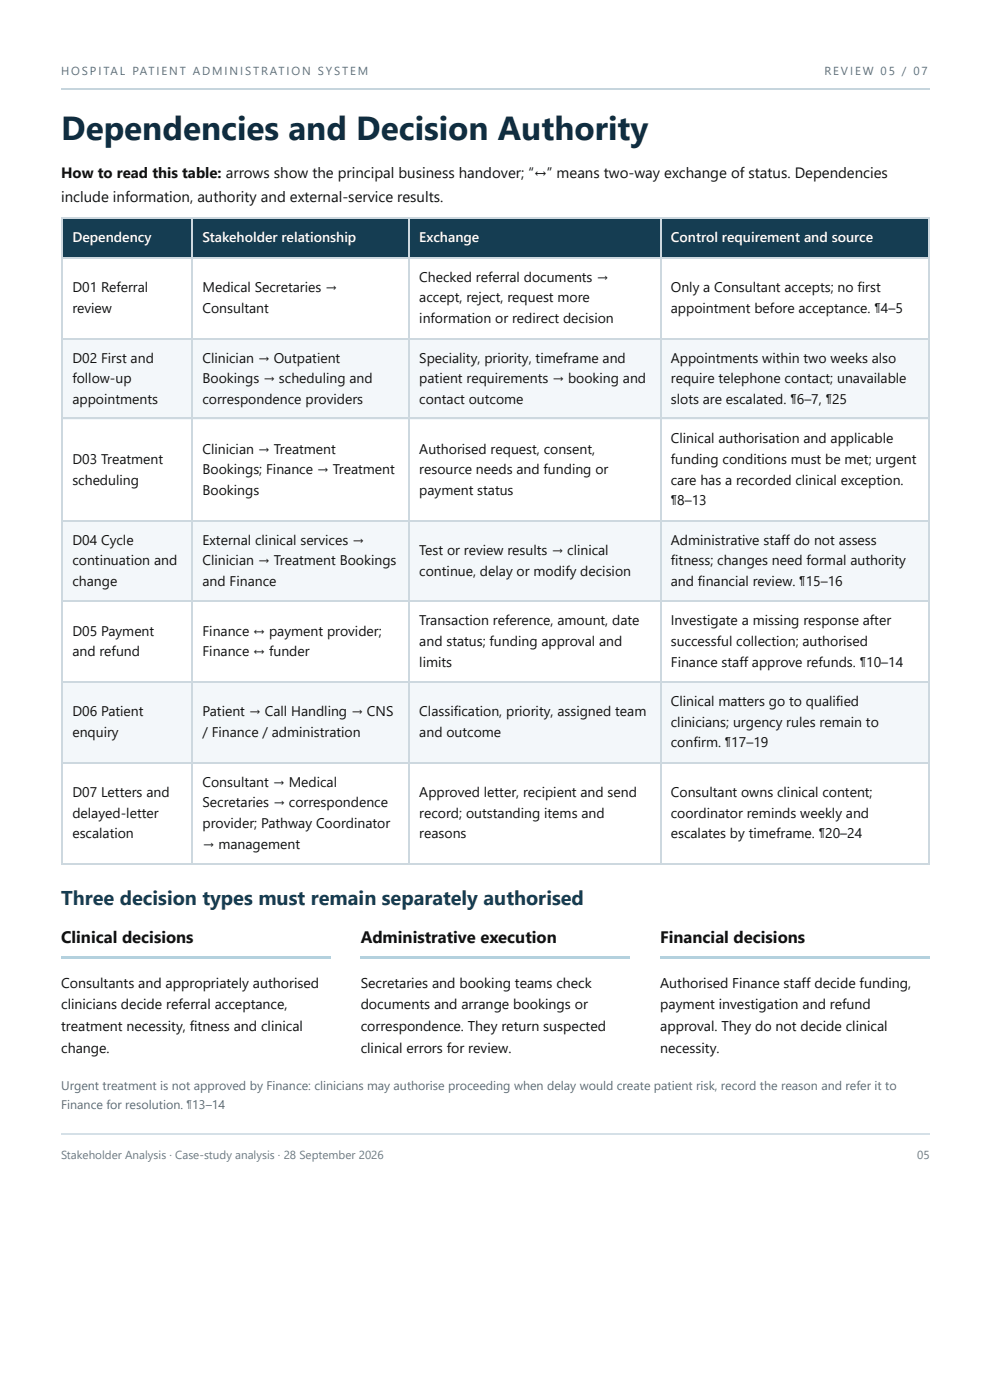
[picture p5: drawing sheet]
<svg xmlns="http://www.w3.org/2000/svg" width="210mm" height="297mm" viewBox="0 0 210 297" stroke-linecap="round" stroke-linejoin="round" font-family="sans-serif">
<defs><g id="words">
<text font-size="7.1" fill="#102d40" x="13" y="29.6">Dependencies and Decision Authority</text>
<text font-size="4.2" fill="#153d52" x="13" y="192.1">Three decision types must remain separately authorised</text>
<g font-size="3.5" fill="#111">
<text x="13" y="200">Clinical decisions</text>
<text x="76.5" y="200">Administrative execution</text>
<text x="140" y="200">Financial decisions</text>
</g>
<g font-size="3.2" fill="#111">
<text x="13" y="37.8">How to read this table: arrows show the principal business handover; “↔” means two-way exchange of status. Dependencies</text>
<text x="13" y="42.9">include information, authority and external-service results.</text>
</g>
<g font-size="3" fill="#fff">
<text x="15.3" y="51.3">Dependency</text>
<text x="42.9" y="51.3">Stakeholder relationship</text>
<text x="88.9" y="51.3">Exchange</text>
<text x="142.2" y="51.3">Control requirement and source</text>
</g>
<g font-size="3" fill="#111">
<text x="88.9" y="59.8">Checked referral documents →</text>
<text x="15.3" y="61.9">D01 Referral</text>
<text x="42.9" y="61.9">Medical Secretaries →</text>
<text x="88.9" y="64">accept, reject, request more</text>
<text x="142.2" y="61.9">Only a Consultant accepts; no first</text>
<text x="15.3" y="66.4">review</text>
<text x="42.9" y="66.4">Consultant</text>
<text x="88.9" y="68.5">information or redirect decision</text>
<text x="142.2" y="66.4">appointment before acceptance. ¶4–5</text>
<text x="15.3" y="77">D02 First and</text>
<text x="42.9" y="77">Clinician → Outpatient</text>
<text x="88.9" y="77">Speciality, priority, timeframe and</text>
<text x="142.2" y="77">Appointments within two weeks also</text>
<text x="15.3" y="81.2">follow-up</text>
<text x="42.9" y="81.2">Bookings → scheduling and</text>
<text x="88.9" y="81.2">patient requirements → booking and</text>
<text x="142.2" y="81.2">require telephone contact; unavailable</text>
<text x="15.3" y="85.7">appointments</text>
<text x="42.9" y="85.7">correspondence providers</text>
<text x="88.9" y="85.7">contact outcome</text>
<text x="142.2" y="85.7">slots are escalated. ¶6–7, ¶25</text>
<text x="142.2" y="93.9">Clinical authorisation and applicable</text>
<text x="15.3" y="98.4">D03 Treatment</text>
<text x="42.9" y="96.3">Clinician → Treatment</text>
<text x="42.9" y="100.5">Bookings; Finance → Treatment</text>
<text x="88.9" y="96.3">Authorised request, consent,</text>
<text x="88.9" y="100.5">resource needs and funding or</text>
<text x="142.2" y="98.4">funding conditions must be met; urgent</text>
<text x="15.3" y="102.9">scheduling</text>
<text x="42.9" y="105">Bookings</text>
<text x="88.9" y="105">payment status</text>
<text x="142.2" y="102.9">care has a recorded clinical exception.</text>
<text x="142.2" y="107.2">¶8–13</text>
<text x="15.3" y="115.6">D04 Cycle</text>
<text x="15.3" y="119.9">continuation and</text>
<text x="42.9" y="115.6">External clinical services →</text>
<text x="42.9" y="119.9">Clinician → Treatment Bookings</text>
<text x="88.9" y="117.7">Test or review results → clinical</text>
<text x="142.2" y="115.6">Administrative staff do not assess</text>
<text x="142.2" y="119.9">fitness; changes need formal authority</text>
<text x="15.3" y="124.4">change</text>
<text x="42.9" y="124.4">and Finance</text>
<text x="88.9" y="122.2">continue, delay or modify decision</text>
<text x="142.2" y="124.4">and financial review. ¶15–16</text>
<text x="15.3" y="134.9">D05 Payment</text>
<text x="42.9" y="134.9">Finance ↔ payment provider;</text>
<text x="88.9" y="132.6">Transaction reference, amount, date</text>
<text x="88.9" y="137.1">and status; funding approval and</text>
<text x="142.2" y="132.6">Investigate a missing response after</text>
<text x="142.2" y="137.1">successful collection; authorised</text>
<text x="15.3" y="139.2">and refund</text>
<text x="42.9" y="139.2">Finance ↔ funder</text>
<text x="88.9" y="141.6">limits</text>
<text x="142.2" y="141.6">Finance staff approve refunds. ¶10–14</text>
<text x="142.2" y="149.8">Clinical matters go to qualified</text>
<text x="15.3" y="151.9">D06 Patient</text>
<text x="42.9" y="151.9">Patient → Call Handling → CNS</text>
<text x="88.9" y="151.9">Classification, priority, assigned team</text>
<text x="142.2" y="154.3">clinicians; urgency rules remain to</text>
<text x="15.3" y="156.4">enquiry</text>
<text x="42.9" y="156.4">/ Finance / administration</text>
<text x="88.9" y="156.4">and outcome</text>
<text x="142.2" y="158.5">confirm. ¶17–19</text>
<text x="42.9" y="167">Consultant → Medical</text>
<text x="15.3" y="169.1">D07 Letters and</text>
<text x="15.3" y="173.6">delayed-letter</text>
<text x="42.9" y="171.2">Secretaries → correspondence</text>
<text x="88.9" y="169.1">Approved letter, recipient and send</text>
<text x="88.9" y="173.6">record; outstanding items and</text>
<text x="142.2" y="169.1">Consultant owns clinical content;</text>
<text x="142.2" y="173.6">coordinator reminds weekly and</text>
<text x="15.3" y="177.8">escalation</text>
<text x="42.9" y="175.7">provider; Pathway Coordinator</text>
<text x="88.9" y="177.8">reasons</text>
<text x="142.2" y="177.8">escalates by timeframe. ¶20–24</text>
<text x="42.9" y="180.2">→ management</text>
<text x="13" y="209.6">Consultants and appropriately authorised</text>
<text x="76.5" y="209.6">Secretaries and booking teams check</text>
<text x="140" y="209.6">Authorised Finance staff decide funding,</text>
<text x="13" y="214">clinicians decide referral acceptance,</text>
<text x="76.5" y="214">documents and arrange bookings or</text>
<text x="140" y="214">payment investigation and refund</text>
<text x="13" y="218.8">treatment necessity, fitness and clinical</text>
<text x="76.5" y="218.8">correspondence. They return suspected</text>
<text x="140" y="218.8">approval. They do not decide clinical</text>
<text x="13" y="223.3">change.</text>
<text x="76.5" y="223.3">clinical errors for review.</text>
<text x="140" y="223.3">necessity.</text>
</g>
<g font-size="2.6" fill="#5c6d79">
<text x="13" y="231.2">Urgent treatment is not approved by Finance: clinicians may authorise proceeding when delay would create patient risk, record the reason and refer it to</text>
<text x="13" y="235.2">Finance for resolution. ¶13–14</text>
</g>
<g font-size="2.5" fill="#557284">
<text x="13" y="15.9">HOSPITAL PATIENT ADMINISTRATION SYSTEM</text>
<text x="174.8" y="15.9">REVIEW 05 / 07</text>
</g>
<g font-size="2.5" fill="#6a7b87">
<text x="13" y="245.8">Stakeholder Analysis · Case-study analysis · 28 September 2026</text>
<text x="194.5" y="245.8">05</text>
</g>
</g></defs>
<path d="M13 18.9h184" fill="none" stroke="#c6d6df" stroke-width=".26"/>
<g fill="#153d52">
<path d="M13.2 46.3h27.5v8.2h-27.5z"/>
<path d="M40.7 46.3h46.1v8.2h-46.1z"/>
<path d="M86.8 46.3h53.2v8.2h-53.2z"/>
<path d="M140 46.3h57v8.2h-57z"/>
</g>
<g fill="#f3f7fa">
<path d="M13.2 71.7h27.5v17.2h-27.5z"/>
<path d="M40.7 71.7h46.1v17.2h-46.1z"/>
<path d="M86.8 71.7h53.2v17.2h-53.2z"/>
<path d="M140 71.7h57v17.2h-57z"/>
<path d="M13.2 110.3h27.5v17.2h-27.5z"/>
<path d="M40.7 110.3h46.1v17.2h-46.1z"/>
<path d="M86.8 110.3h53.2v17.2h-53.2z"/>
<path d="M140 110.3h57v17.2h-57z"/>
<path d="M13.2 144.7h27.5v17h-27.5z"/>
<path d="M40.7 144.7h46.1v17h-46.1z"/>
<path d="M86.8 144.7h53.2v17h-53.2z"/>
<path d="M140 144.7h57v17h-57z"/>
</g>
<g fill="none" stroke="#cdd8df" stroke-width=".26">
<path d="M13 46.2h184M13 54.6h184M13.1 46v137.4M40.6 46v137.4M86.7 46v137.4M140.1 46v137.4M13 71.8h184M13 88.8h184M13 110.5h184M13 127.4h184M13 144.6h184M13 161.8h184"/>
<path d="M13 183.2h184"/>
</g>
<path d="M196.9 46v137.4" fill="none" stroke="#cdd8df" stroke-width=".21"/>
<path d="M13 240.6h184" fill="none" stroke="#d5e0e7" stroke-width=".26"/>
<g fill="#b4d1de">
<path d="M13 202.9h57.1v.6h-57.1z"/>
<path d="M76.5 202.9h57.1v.6h-57.1z"/>
<path d="M140 202.9h57v.6h-57z"/>
</g>
<use href="#words"/>
</svg>
